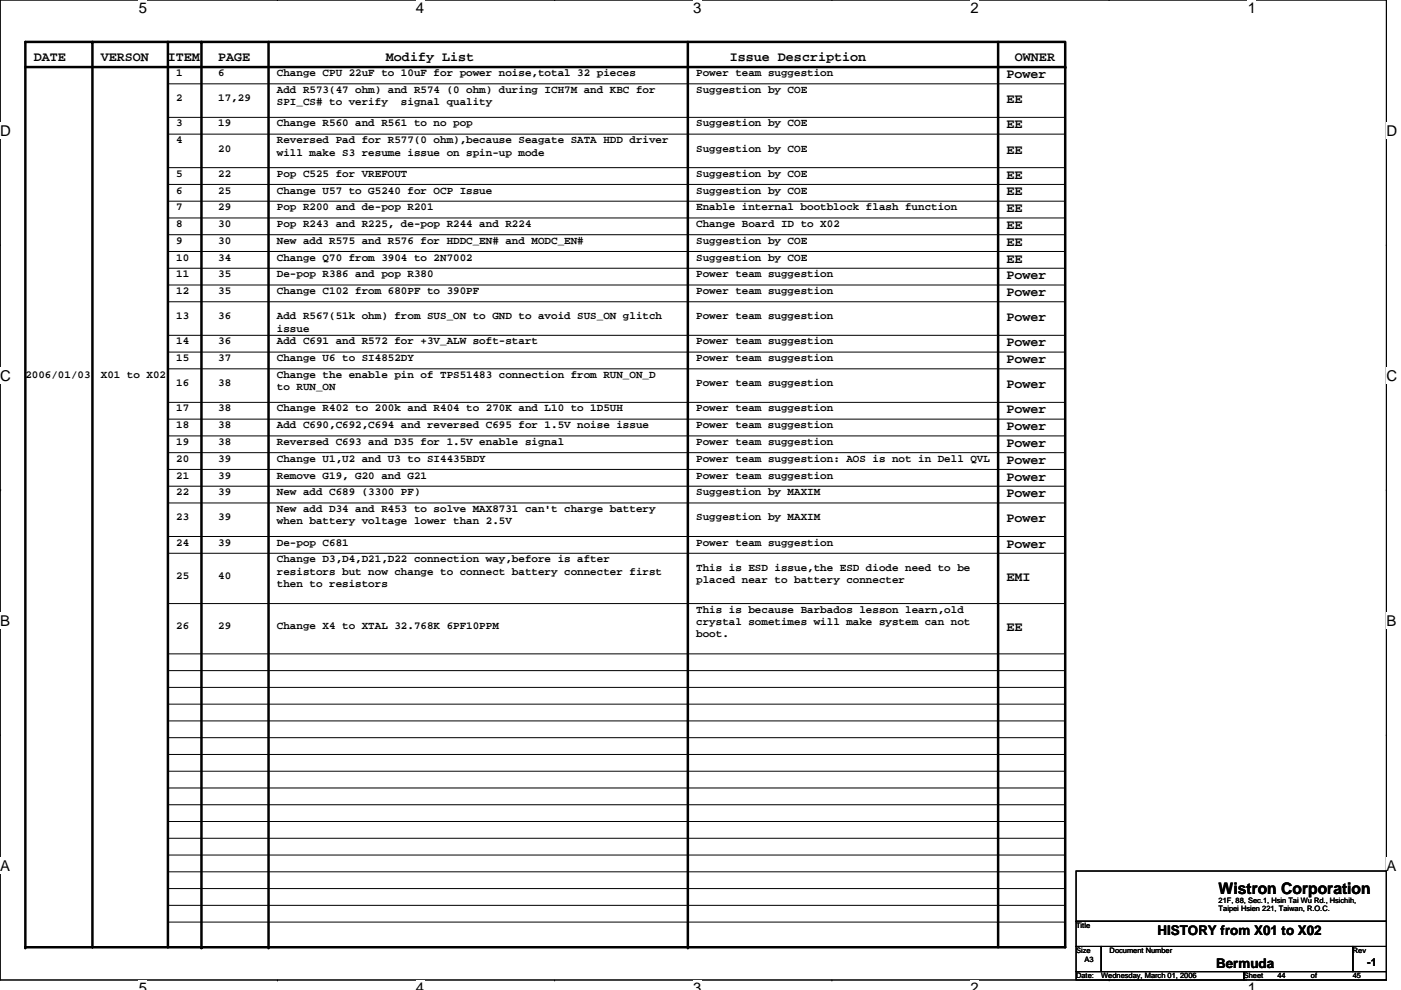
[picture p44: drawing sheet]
<svg xmlns="http://www.w3.org/2000/svg" width="297mm" height="210mm" viewBox="0 0 297 210" stroke-linecap="round" stroke-linejoin="round" font-family="sans-serif">
<defs><g id="words">
<text font-size="3.4" x="258.4" y="189.6">Wistron Corporation</text>
<g font-size="3.2">
<text x="29.4" y="2.8">5</text>
<text x="88.2" y="2.8">4</text>
<text x="147" y="2.8">3</text>
<text x="205.8" y="2.8">2</text>
<text x="264.5" y="2.8">1</text>
<text x="0" y="28.8">D</text>
<text x="293.9" y="28.8">D</text>
<text x="0" y="80.8">C</text>
<text x="293.9" y="80.8">C</text>
<text x="0" y="132.7">B</text>
<text x="293.9" y="132.7">B</text>
<text x="0" y="184.7">A</text>
<text x="293.9" y="184.7">A</text>
<text x="29.4" y="210.7">5</text>
<text x="88.2" y="210.7">4</text>
<text x="147" y="210.7">3</text>
<text x="205.8" y="210.7">2</text>
<text x="264.5" y="210.7">1</text>
</g>
<g font-size="2.8">
<text x="7.2" y="13">DATE</text>
<text x="21.4" y="13">VERSON</text>
<text x="35.6" y="13">ITEM</text>
<text x="46.3" y="13">PAGE</text>
<text x="81.8" y="13">Modify List</text>
<text x="154.7" y="13">Issue Description</text>
<text x="213.4" y="16.6">Power</text>
<text x="215.2" y="13">OWNER</text>
<text x="213.4" y="21.9">EE</text>
<text x="213.4" y="27.2">EE</text>
<text x="213.4" y="32.6">EE</text>
<text x="213.4" y="37.9">EE</text>
<text x="213.4" y="41.5">EE</text>
<text x="213.4" y="45">EE</text>
<text x="213.4" y="48.6">EE</text>
<text x="213.4" y="52.1">EE</text>
<text x="213.4" y="55.7">EE</text>
<text x="213.4" y="59.2">Power</text>
<text x="213.4" y="62.8">Power</text>
<text x="213.4" y="68.1">Power</text>
<text x="213.4" y="73.5">Power</text>
<text x="213.4" y="77">Power</text>
<text x="213.4" y="82.4">Power</text>
<text x="213.4" y="87.7">Power</text>
<text x="213.4" y="91.2">Power</text>
<text x="213.4" y="94.8">Power</text>
<text x="213.4" y="98.4">Power</text>
<text x="213.4" y="101.9">Power</text>
<text x="213.4" y="105.5">Power</text>
<text x="213.4" y="110.8">Power</text>
<text x="213.4" y="116.1">Power</text>
<text x="213.4" y="123.3">EMI</text>
<text x="213.4" y="133.9">EE</text>
<text x="245.4" y="198.2">HISTORY from X01 to X02</text>
<text x="257.8" y="205.3">Bermuda</text>
</g>
<g font-size="2.3">
<text x="37.4" y="16.2">1</text>
<text x="46.3" y="16.2">6</text>
<text x="58.7" y="16.2">Change CPU 22uF to 10uF for power noise,total 32 pieces</text>
<text x="147.6" y="16.2">Power team suggestion</text>
<text x="37.4" y="21.5">2</text>
<text x="46.3" y="21.5">17,29</text>
<text x="58.7" y="19.7">Add R573(47 ohm) and R574 (0 ohm) during ICH7M and KBC for</text>
<text x="58.7" y="22.3">SPI_CS# to verify</text>
<text x="85" y="22.3">signal quality</text>
<text x="147.6" y="19.7">Suggestion by COE</text>
<text x="37.4" y="26.8">3</text>
<text x="46.3" y="26.8">19</text>
<text x="58.7" y="26.8">Change R560 and R561 to no pop</text>
<text x="147.6" y="26.8">Suggestion by COE</text>
<text x="37.4" y="30.4">4</text>
<text x="46.3" y="32.2">20</text>
<text x="58.7" y="30.4">Reversed Pad for R577(0 ohm),because Seagate SATA HDD driver</text>
<text x="58.7" y="33">will make S3 resume issue on spin-up mode</text>
<text x="147.6" y="32.2">Suggestion by COE</text>
<text x="37.4" y="37.5">5</text>
<text x="37.4" y="41">6</text>
<text x="46.3" y="37.5">22</text>
<text x="46.3" y="41">25</text>
<text x="58.7" y="37.5">Pop C525 for VREFOUT</text>
<text x="58.7" y="41">Change U57 to G5240 for OCP Issue</text>
<text x="147.6" y="37.5">Suggestion by COE</text>
<text x="147.6" y="41">Suggestion by COE</text>
<text x="37.4" y="44.6">7</text>
<text x="46.3" y="44.6">29</text>
<text x="58.7" y="44.6">Pop R200 and de-pop R201</text>
<text x="147.6" y="44.6">Enable internal bootblock flash function</text>
<text x="37.4" y="51.7">9</text>
<text x="37.4" y="48.2">8</text>
<text x="46.3" y="48.2">30</text>
<text x="46.3" y="51.7">30</text>
<text x="58.7" y="48.2">Pop R243 and R225, de-pop R244 and R224</text>
<text x="58.7" y="51.7">New add R575 and R576 for HDDC_EN# and MODC_EN#</text>
<text x="147.6" y="48.2">Change Board ID to X02</text>
<text x="147.6" y="51.7">Suggestion by COE</text>
<text x="37.4" y="55.3">10</text>
<text x="37.4" y="58.8">11</text>
<text x="46.3" y="58.8">35</text>
<text x="46.3" y="55.3">34</text>
<text x="58.7" y="55.3">Change Q70 from 3904 to 2N7002</text>
<text x="58.7" y="58.8">De-pop R386 and pop R380</text>
<text x="147.6" y="55.3">Suggestion by COE</text>
<text x="147.6" y="58.8">Power team suggestion</text>
<text x="37.4" y="62.4">12</text>
<text x="46.3" y="62.4">35</text>
<text x="58.7" y="62.4">Change C102 from 680PF to 390PF</text>
<text x="147.6" y="62.4">Power team suggestion</text>
<text x="37.4" y="67.7">13</text>
<text x="46.3" y="67.7">36</text>
<text x="58.7" y="67.7">Add R567(51k ohm) from SUS_ON to GND to avoid SUS_ON glitch</text>
<text x="58.7" y="70.3">issue</text>
<text x="147.6" y="67.7">Power team suggestion</text>
<text x="37.4" y="73">14</text>
<text x="37.4" y="76.6">15</text>
<text x="46.3" y="73">36</text>
<text x="46.3" y="76.6">37</text>
<text x="58.7" y="73">Add C691 and R572 for +3V_ALW soft-start</text>
<text x="58.7" y="76.6">Change U6 to SI4852DY</text>
<text x="147.6" y="73">Power team suggestion</text>
<text x="147.6" y="76.6">Power team suggestion</text>
<text x="5.4" y="80.2">2006/01/03</text>
<text x="21.4" y="80.2">X01 to X02</text>
<text x="37.4" y="81.9">16</text>
<text x="46.3" y="81.9">38</text>
<text x="58.7" y="80.2">Change the enable pin of TPS51483 connection from RUN_ON_D</text>
<text x="58.7" y="82.8">to RUN_ON</text>
<text x="147.6" y="81.9">Power team suggestion</text>
<text x="37.4" y="87.3">17</text>
<text x="46.3" y="87.3">38</text>
<text x="58.7" y="87.3">Change R402 to 200k and R404 to 270K and L10 to 1D5UH</text>
<text x="147.6" y="87.3">Power team suggestion</text>
<text x="37.4" y="94.4">19</text>
<text x="37.4" y="90.8">18</text>
<text x="46.3" y="94.4">38</text>
<text x="46.3" y="90.8">38</text>
<text x="58.7" y="90.8">Add C690,C692,C694 and reversed C695 for 1.5V noise issue</text>
<text x="58.7" y="94.4">Reversed C693 and D35 for 1.5V enable signal</text>
<text x="147.6" y="90.8">Power team suggestion</text>
<text x="147.6" y="94.4">Power team suggestion</text>
<text x="37.4" y="97.9">20</text>
<text x="37.4" y="101.5">21</text>
<text x="46.3" y="97.9">39</text>
<text x="46.3" y="101.5">39</text>
<text x="58.7" y="97.9">Change U1,U2 and U3 to SI4435BDY</text>
<text x="58.7" y="101.5">Remove G19, G20 and G21</text>
<text x="147.6" y="97.9">Power team suggestion: AOS is not in Dell QVL</text>
<text x="147.6" y="101.5">Power team suggestion</text>
<text x="37.4" y="105.1">22</text>
<text x="46.3" y="105.1">39</text>
<text x="58.7" y="105.1">New add C689 (3300 PF)</text>
<text x="147.6" y="105.1">Suggestion by MAXIM</text>
<text x="37.4" y="110.4">23</text>
<text x="46.3" y="110.4">39</text>
<text x="58.7" y="108.6">New add D34 and R453 to solve MAX8731 can't charge battery</text>
<text x="58.7" y="111.2">when battery voltage lower than 2.5V</text>
<text x="147.6" y="110.4">Suggestion by MAXIM</text>
<text x="37.4" y="115.7">24</text>
<text x="46.3" y="115.7">39</text>
<text x="58.7" y="115.7">De-pop C681</text>
<text x="58.7" y="119.3">Change D3,D4,D21,D22 connection way,before is after</text>
<text x="147.6" y="115.7">Power team suggestion</text>
<text x="37.4" y="122.8">25</text>
<text x="46.3" y="122.8">40</text>
<text x="58.7" y="121.9">resistors but now change to connect battery connecter first</text>
<text x="58.7" y="124.5">then to resistors</text>
<text x="147.6" y="121.1">This is ESD issue,the ESD diode need to be</text>
<text x="147.6" y="123.7">placed near to battery connecter</text>
<text x="147.6" y="129.9">This is because Barbados lesson learn,old</text>
<text x="37.4" y="133.5">26</text>
<text x="46.3" y="133.5">29</text>
<text x="58.7" y="133.5">Change X4 to XTAL 32.768K 6PF10PPM</text>
<text x="147.6" y="132.6">crystal sometimes will make system can not</text>
<text x="147.6" y="135.2">boot.</text>
<text x="289.9" y="204.8">-1</text>
</g>
<g font-size="1.6">
<text x="258.4" y="191.5">21F, 88, Sec.1, Hsin Tai Wu Rd., Hsichih,</text>
<text x="228.2" y="196.8">Title</text>
<text x="258.4" y="193.3">Taipei Hsien 221, Taiwan, R.O.C.</text>
<text x="228.2" y="202.2">Size</text>
<text x="229.9" y="203.9">A3</text>
<text x="235.3" y="202.2">Document Number</text>
<text x="286.8" y="202.2">Rev</text>
<text x="228.2" y="207.5">Date:</text>
<text x="233.5" y="207.5">Wednesday, March 01, 2006</text>
<text x="263.7" y="207.5">Sheet</text>
<text x="270.8" y="207.5">44</text>
<text x="277.9" y="207.5">of</text>
<text x="286.8" y="207.5">45</text>
</g>
</g></defs>
<path d="M0 0h293.9v207.9h-293.9z" fill="none" stroke="#000" stroke-width=".21"/>
<g fill="#fff">
<path d="M29.4 0h1.8v3.5h-1.8z"/>
<path d="M29.4 207.9h1.8v2h-1.8z"/>
</g>
<path d="M58.8 0h.1M58.8 207.9h.1" fill="none" stroke="#000" stroke-width=".21"/>
<g fill="#fff">
<path d="M88.2 0h1.8v3.5h-1.8z"/>
<path d="M88.2 207.9h1.8v2h-1.8z"/>
</g>
<path d="M117.6 0h.1M117.6 207.9h.1" fill="none" stroke="#000" stroke-width=".21"/>
<g fill="#fff">
<path d="M147 0h1.7v3.5h-1.7z"/>
<path d="M147 207.9h1.7v2h-1.7z"/>
</g>
<path d="M176.4 0h.1M176.4 207.9h.1" fill="none" stroke="#000" stroke-width=".21"/>
<g fill="#fff">
<path d="M205.8 0h1.7v3.5h-1.7z"/>
<path d="M205.8 207.9h1.7v2h-1.7z"/>
</g>
<path d="M235.2 0h.1M235.2 207.9h.1" fill="none" stroke="#000" stroke-width=".21"/>
<g fill="#fff">
<path d="M264.5 0h1.8v3.5h-1.8z"/>
<path d="M264.5 207.9h1.8v2h-1.8z"/>
<path d="M0 26h2.3v3.5h-2.3z"/>
<path d="M293.9 26h2.3v3.5h-2.3z"/>
<path d="M0 77.9h2.3v3.5h-2.3z"/>
<path d="M293.9 77.9h2.3v3.5h-2.3z"/>
</g>
<path d="M0 52h.1M293.9 52h.1" fill="none" stroke="#000" stroke-width=".21"/>
<g fill="#fff">
<path d="M0 129.9h2.1v3.5h-2.1z"/>
<path d="M293.9 129.9h2.1v3.5h-2.1z"/>
</g>
<path d="M0 103.9h.1M293.9 103.9h.1" fill="none" stroke="#000" stroke-width=".21"/>
<g fill="#fff">
<path d="M0 181.9h2.2v3.5h-2.2z"/>
<path d="M293.9 181.9h2.2v3.5h-2.2z"/>
</g>
<g fill="none" stroke="#000" stroke-width=".21">
<path d="M35.6 17.8h190.2M225.8 17.8h.1M35.6 28.4h190.2M35.6 39.1h190.2M35.6 35.6h190.2M35.6 24.9h190.2M35.6 42.7h190.2M35.6 46.2h190.2M35.6 49.8h190.2M35.6 53.3h190.2M35.6 56.9h190.2M35.6 60.5h190.2"/>
<path d="M35.6 78.2h190.2M35.6 64h190.2M35.6 74.7h190.2M35.6 71.1h190.2M225.8 64h.1M225.8 74.7h.1M225.8 71.1h.1M35.6 85.3h190.2M35.6 88.9h190.2M35.6 96h190.2M35.6 99.6h190.2M35.6 92.5h190.2"/>
<path d="M35.6 103.1h190.2M35.6 106.7h190.2M35.6 113.8h190.2M35.6 117.3h190.2M35.6 128h190.2M35.6 138.7h190.2M0 155.9h.1M35.6 152.9h190.2M35.6 142.2h190.2M35.6 149.4h190.2M35.6 156.5h190.2M35.6 145.8h190.2"/>
<path d="M293.9 155.9h.1M35.6 163.6h190.2M35.6 167.1h190.2M35.6 170.7h190.2M35.6 177.8h190.2M35.6 174.2h190.2M35.6 160h190.2M225.8 160h.1M35.6 181.4h190.2M35.6 184.9h190.2M35.6 188.5h190.2M35.6 195.6h190.2"/>
<path d="M35.6 192h190.2M225.8 192h.1M228.2 184.7h65.7v10.7h-65.7zM228.2 195.4h65.7v5.3h-65.7zM228.2 200.7h5.3v5.4h-5.3zM228.2 206.1h35.5v1.8h-35.5zM233.5 200.7h53.3v5.4h-53.3zM263.7 206.1h30.2v1.8h-30.2zM286.8 200.7h7.1v5.4h-7.1z"/>
</g>
<g fill="none" stroke="#000" stroke-width=".53">
<path d="M5.4 8.9h220.4v192h-220.4zM5.4 14.2h220.4M19.6 8.9v192M35.6 8.9v192M42.7 8.9v192M56.9 8.9v192M145.8 8.9v192M211.6 8.9v192M225.8 14.2h.1M5.4 200.9h.1M42.7 200.9h.1M56.9 200.9h.1"/>
<path d="M145.8 200.9h.1"/>
</g>
<use href="#words"/>
</svg>
